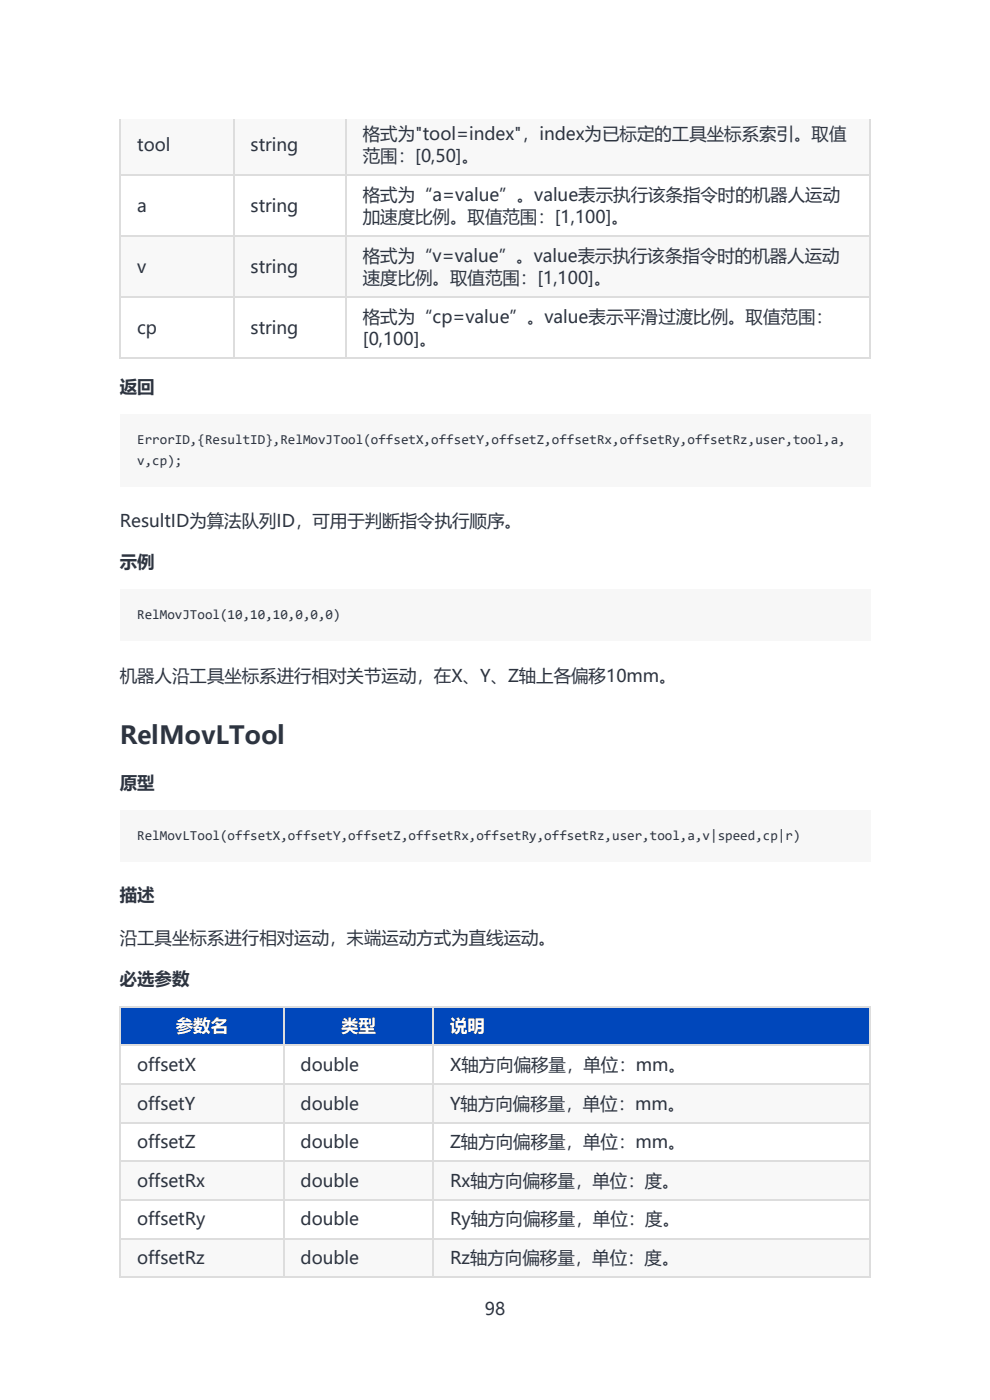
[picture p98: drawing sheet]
<svg xmlns="http://www.w3.org/2000/svg" width="210mm" height="297mm" viewBox="0 0 210 297" stroke-linecap="round" stroke-linejoin="round" font-family="sans-serif">
<defs><g id="words">
<text font-size="5.3" fill="#2d3440" x="25.4" y="157.9">RelMovLTool</text>
<g font-size="3.7" fill="#2d3440">
<text x="77" y="29.6">格式为&quot;tool=index&quot;，index为已标定的工具坐标系索引。取值</text>
<text x="29.1" y="32">tool</text>
<text x="53.2" y="32">string</text>
<text x="77" y="34.4">范围：[0,50]。</text>
<text x="29.1" y="45">a</text>
<text x="53.2" y="45">string</text>
<text x="77" y="42.6">格式为“a=value”。value表示执行该条指令时的机器人运动</text>
<text x="77" y="47.3">加速度比例。取值范围：[1,100]。</text>
<text x="29.1" y="57.9">v</text>
<text x="53.2" y="57.9">string</text>
<text x="77" y="55.5">格式为“v=value”。value表示执行该条指令时的机器人运动</text>
<text x="77" y="60.3">速度比例。取值范围：[1,100]。</text>
<text x="29.1" y="70.9">cp</text>
<text x="53.2" y="70.9">string</text>
<text x="77" y="68.5">格式为“cp=value”。value表示平滑过渡比例。取值范围：</text>
<text x="77" y="73.3">[0,100]。</text>
<text x="25.4" y="83.3">返回</text>
<text x="25.4" y="111.9">ResultID为算法队列ID，可用于判断指令执行顺序。</text>
<text x="25.4" y="120.6">示例</text>
<text x="25.4" y="144.7">机器人沿工具坐标系进行相对关节运动，在X、Y、Z轴上各偏移10mm。</text>
<text x="25.4" y="167.4">原型</text>
<text x="25.4" y="191.2">描述</text>
<text x="25.4" y="200.2">沿工具坐标系进行相对运动，末端运动方式为直线运动。</text>
<text x="25.4" y="208.9">必选参数</text>
<text x="29.1" y="227.2">offsetX</text>
<text x="63.7" y="227.2">double</text>
<text x="95.5" y="227.2">X轴方向偏移量，单位：mm。</text>
<text x="29.1" y="235.4">offsetY</text>
<text x="63.7" y="235.4">double</text>
<text x="95.5" y="235.4">Y轴方向偏移量，单位：mm。</text>
<text x="29.1" y="243.6">offsetZ</text>
<text x="63.7" y="243.6">double</text>
<text x="95.5" y="243.6">Z轴方向偏移量，单位：mm。</text>
<text x="29.1" y="251.8">offsetRx</text>
<text x="63.7" y="251.8">double</text>
<text x="95.5" y="251.8">Rx轴方向偏移量，单位：度。</text>
<text x="29.1" y="260">offsetRy</text>
<text x="63.7" y="260">double</text>
<text x="95.5" y="260">Ry轴方向偏移量，单位：度。</text>
<text x="29.1" y="268.2">offsetRz</text>
<text x="63.7" y="268.2">double</text>
<text x="95.5" y="268.2">Rz轴方向偏移量，单位：度。</text>
<text x="102.8" y="279">98</text>
</g>
<g font-size="3.7" fill="#fff">
<text x="37.3" y="219">参数名</text>
<text x="72.3" y="219">类型</text>
<text x="95.5" y="219">说明</text>
</g>
<g font-size="2.9" fill="#2d3440">
<text x="29.1" y="94.1">ErrorID,{ResultID},RelMovJTool(offsetX,offsetY,offsetZ,offsetRx,offsetRy,offsetRz,user,tool,a,</text>
<text x="29.1" y="98.6">v,cp);</text>
<text x="29.1" y="131.4">RelMovJTool(10,10,10,0,0,0)</text>
<text x="29.1" y="178.2">RelMovLTool(offsetX,offsetY,offsetZ,offsetRx,offsetRy,offsetRz,user,tool,a,v|speed,cp|r)</text>
</g>
</g></defs>
<g fill="#f8f8f8">
<path d="M25.4 25.3h24.1v11.7h-24.1z"/>
<path d="M49.5 25.3h23.8v11.7h-23.8z"/>
<path d="M73.3 25.3h111v11.7h-111z"/>
</g>
<g fill="#fff">
<path d="M25.4 37h24.1v13h-24.1z"/>
<path d="M49.5 37h23.8v13h-23.8z"/>
<path d="M73.3 37h111v13h-111z"/>
</g>
<g fill="#f8f8f8">
<path d="M25.4 50h24.1v12.9h-24.1z"/>
<path d="M49.5 50h23.8v12.9h-23.8z"/>
<path d="M73.3 50h111v12.9h-111z"/>
</g>
<g fill="#fff">
<path d="M25.4 62.9h24.1v13h-24.1z"/>
<path d="M49.5 62.9h23.8v13h-23.8z"/>
<path d="M73.3 62.9h111v13h-111z"/>
</g>
<path d="M25.4 37.2h159.2M25.5 25.3v50.9M49.6 25.3v50.9M73.4 25.3v50.9M184.5 25.3v50.9M25.4 50.1h159.2M25.4 63.1h159.2M25.4 76h159.2" fill="none" stroke="#ddd" stroke-width=".26"/>
<g fill="#f7f7f7">
<path d="M25.4 87.8h159.2v15.3h-159.2z"/>
<path d="M25.4 125.1h159.2v10.8h-159.2z"/>
<path d="M25.4 171.9h159.2v10.8h-159.2z"/>
</g>
<path d="M25.4 213.4h34.6v8.2h-34.6z" fill="#fff"/>
<path d="M25.4 213.4h34.6v8.2h-34.6z" fill="#0047bb"/>
<path d="M60 213.4h31.8v8.2h-31.8z" fill="#fff"/>
<path d="M60 213.4h31.8v8.2h-31.8z" fill="#0047bb"/>
<path d="M91.8 213.4h92.5v8.2h-92.5z" fill="#fff"/>
<path d="M91.8 213.4h92.5v8.2h-92.5z" fill="#0047bb"/>
<g fill="#fff">
<path d="M25.4 221.6h34.6v8.2h-34.6z"/>
<path d="M60 221.6h31.8v8.2h-31.8z"/>
<path d="M91.8 221.6h92.5v8.2h-92.5z"/>
</g>
<g fill="#f8f8f8">
<path d="M25.4 229.8h34.6v8.2h-34.6z"/>
<path d="M60 229.8h31.8v8.2h-31.8z"/>
<path d="M91.8 229.8h92.5v8.2h-92.5z"/>
</g>
<g fill="#fff">
<path d="M25.4 238h34.6v8.2h-34.6z"/>
<path d="M60 238h31.8v8.2h-31.8z"/>
<path d="M91.8 238h92.5v8.2h-92.5z"/>
</g>
<g fill="#f8f8f8">
<path d="M25.4 246.2h34.6v8.2h-34.6z"/>
<path d="M60 246.2h31.8v8.2h-31.8z"/>
<path d="M91.8 246.2h92.5v8.2h-92.5z"/>
</g>
<g fill="#fff">
<path d="M25.4 254.4h34.6v8.2h-34.6z"/>
<path d="M60 254.4h31.8v8.2h-31.8z"/>
<path d="M91.8 254.4h92.5v8.2h-92.5z"/>
</g>
<g fill="#f8f8f8">
<path d="M25.4 262.6h34.6v8.2h-34.6z"/>
<path d="M60 262.6h31.8v8.2h-31.8z"/>
<path d="M91.8 262.6h92.5v8.2h-92.5z"/>
</g>
<path d="M25.4 213.6h159.2M25.5 213.4v57.7M60.2 213.4v57.7M91.9 213.4v57.7M184.5 213.4v57.7M25.4 238.2h159.2M25.4 230h159.2M25.4 221.8h159.2M25.4 254.6h159.2M25.4 246.4h159.2M25.4 262.8h159.2M25.4 270.9h159.2" fill="none" stroke="#ddd" stroke-width=".26"/>
<g fill="#f7f7f7">
<path d="M29.1 91.5h150.2v3.4h-150.2z"/>
<path d="M29.1 96h9.5v3.4h-9.5z"/>
<path d="M29.1 128.8h43.1v3.4h-43.1z"/>
<path d="M29.1 175.6h140.7v3.4h-140.7z"/>
</g>
<use href="#words"/>
</svg>
